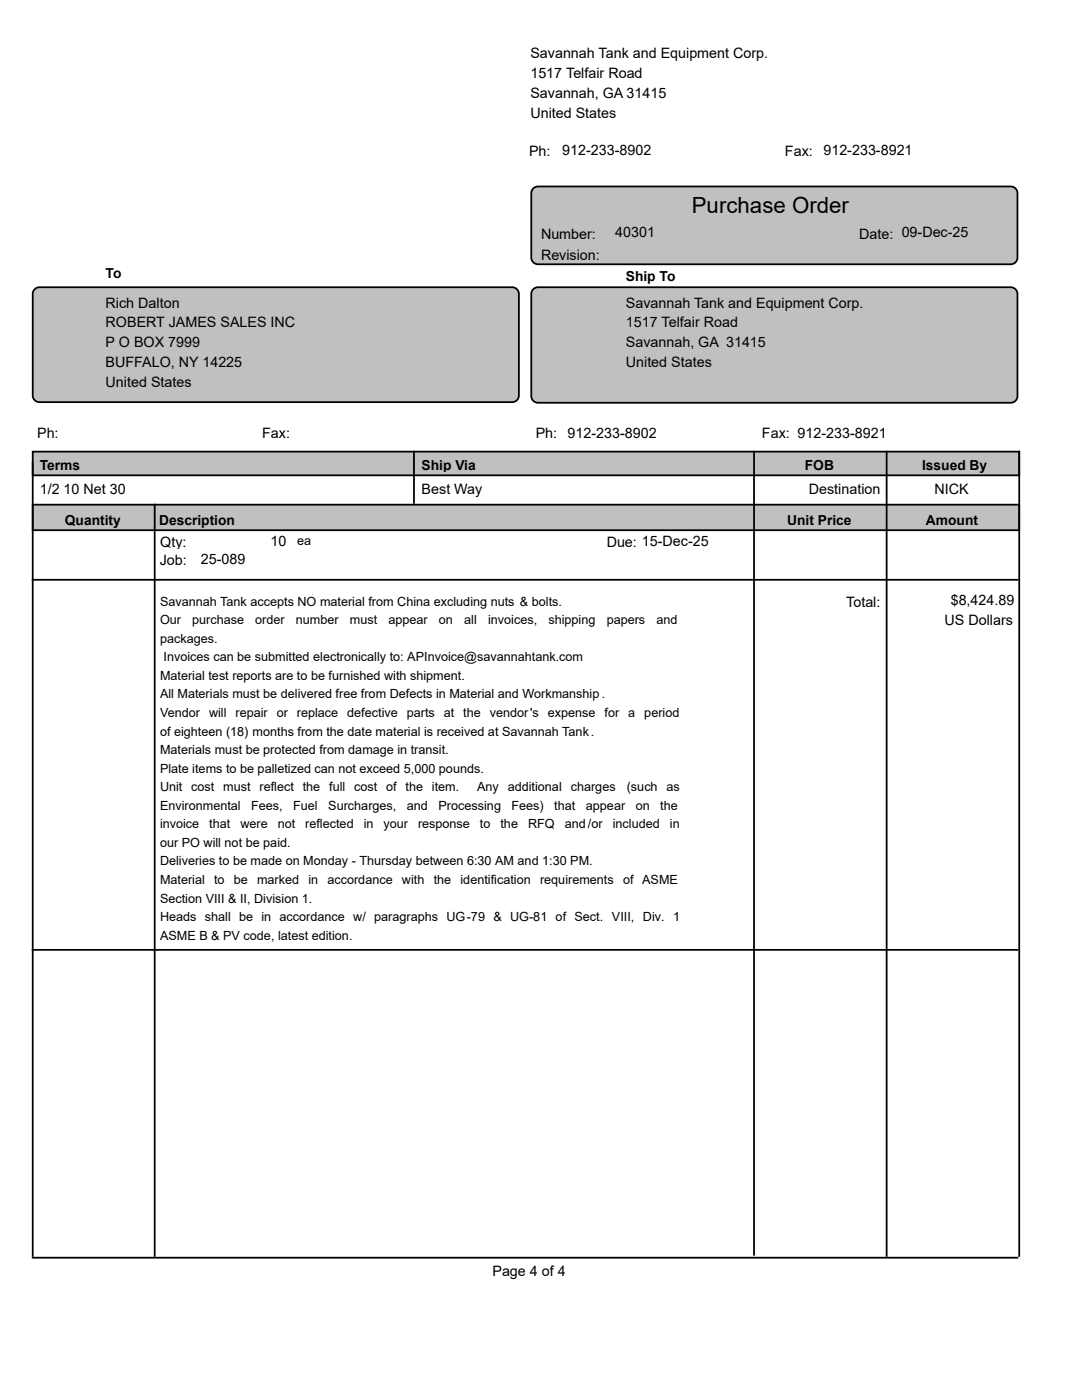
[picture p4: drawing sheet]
<svg xmlns="http://www.w3.org/2000/svg" width="216mm" height="279mm" viewBox="0 0 216 279" stroke-linecap="round" stroke-linejoin="round" font-family="sans-serif">
<defs><g id="words">
<text font-size="4.4" x="138" y="42.6">Purchase Order</text>
<g font-size="2.9">
<text x="105.8" y="11.6">Savannah Tank and Equipment Corp.</text>
<text x="105.8" y="15.6">1517 Telfair Road</text>
<text x="105.8" y="19.6">Savannah, GA 31415</text>
<text x="105.8" y="23.5">United States</text>
<text x="105.6" y="31.2">Ph:</text>
<text x="112.2" y="30.9">912-233-8902</text>
<text x="156.6" y="31.2">Fax:</text>
<text x="164.3" y="30.9">912-233-8921</text>
<text x="107.9" y="47.6">Number:</text>
<text x="122.8" y="47.3">40301</text>
<text x="171.4" y="47.6">Date: 09-Dec-25</text>
<text x="107.9" y="51.9">Revision:</text>
<text x="21.1" y="61.4">Rich Dalton</text>
<text x="21.1" y="65.4">ROBERT JAMES SALES INC</text>
<text x="124.9" y="61.4">Savannah Tank and Equipment Corp.</text>
<text x="124.9" y="65.4">1517 Telfair Road</text>
<text x="21.1" y="69.3">P O BOX 7999</text>
<text x="124.9" y="69.3">Savannah, GA 31415</text>
<text x="21.1" y="73.3">BUFFALO, NY 14225</text>
<text x="21.1" y="77.3">United States</text>
<text x="124.9" y="73.3">United States</text>
<text x="7.4" y="87.3">Ph:</text>
<text x="52.3" y="87.3">Fax:</text>
<text x="106.9" y="87.3">Ph:</text>
<text x="113.2" y="87.3">912-233-8902</text>
<text x="152" y="87.3">Fax: 912-233-8921</text>
<text x="7.9" y="98.6">1/2 10 Net 30</text>
<text x="84.1" y="98.6">Best Way</text>
<text x="161.4" y="98.6">Destination</text>
<text x="186.5" y="98.6">NICK</text>
<text x="31.9" y="112.9">Job:</text>
<text x="32" y="109.2">Qty:</text>
<text x="40.1" y="112.5">25-089</text>
<text x="54" y="108.9">10</text>
<text x="121.1" y="109.2">Due: 15-Dec-25</text>
<text x="168.9" y="121.1">Total:</text>
<text x="188.5" y="124.7">US Dollars</text>
<text x="189.7" y="120.8">$8,424.89</text>
<text x="98.3" y="254.7">Page 4 of 4</text>
</g>
<g font-size="2.8">
<text x="21.1" y="55.4">To</text>
<text x="124.9" y="56.1">Ship To</text>
<text x="7.9" y="93.8">Terms</text>
<text x="84.1" y="93.8">Ship Via</text>
<text x="160.6" y="93.8">FOB</text>
<text x="184" y="93.8">Issued By</text>
<text x="12.9" y="104.8">Quantity</text>
<text x="31.7" y="104.8">Description</text>
<text x="157.1" y="104.8">Unit Price</text>
<text x="184.8" y="104.8">Amount</text>
</g>
<g font-size="2.5">
<text x="59.3" y="108.8">ea</text>
<text x="31.9" y="120.9">Savannah Tank accepts NO material from China excluding nuts &amp; bolts.</text>
<text x="31.9" y="124.6">Our</text>
<text x="38.3" y="124.6">purchase</text>
<text x="50.9" y="124.6">order</text>
<text x="59" y="124.6">number</text>
<text x="69.8" y="124.6">must</text>
<text x="77.5" y="124.6">appear</text>
<text x="87.6" y="124.6">on</text>
<text x="92.6" y="124.6">all</text>
<text x="97.4" y="124.6">invoices,</text>
<text x="109.4" y="124.6">shipping</text>
<text x="121.1" y="124.6">papers</text>
<text x="131" y="124.6">and</text>
<text x="31.9" y="128.3">packages.</text>
<text x="32.6" y="132">Invoices can be submitted electronically to: APInvoice@savannahtank.com</text>
<text x="31.9" y="135.7">Material test reports are to be furnished with shipment.</text>
<text x="31.9" y="139.4">All Materials must be delivered free from Defects in Material and Workmanship .</text>
<text x="31.9" y="143.1">Vendor will</text>
<text x="47" y="143.1">repair or replace</text>
<text x="69.3" y="143.1">defective</text>
<text x="81.2" y="143.1">parts</text>
<text x="88.5" y="143.1">at</text>
<text x="92.4" y="143.1">the</text>
<text x="97.7" y="143.1">vendor's</text>
<text x="109.3" y="143.1">expense</text>
<text x="120.6" y="143.1">for a</text>
<text x="128.6" y="143.1">period</text>
<text x="31.9" y="146.8">of eighteen (18) months from the date material is received at Savannah Tank.</text>
<text x="31.9" y="150.5">Materials must be protected from damage in transit.</text>
<text x="31.9" y="154.2">Plate items to be palletized can not exceed 5,000 pounds.</text>
<text x="31.9" y="157.9">Unit cost must reflect the full cost of the item.</text>
<text x="31.9" y="161.6">Environmental</text>
<text x="50.1" y="161.6">Fees,</text>
<text x="58.5" y="161.6">Fuel</text>
<text x="65.5" y="161.6">Surcharges,</text>
<text x="81.2" y="161.6">and</text>
<text x="87.5" y="161.6">Processing</text>
<text x="95.2" y="157.9">Any</text>
<text x="101.3" y="157.9">additional</text>
<text x="102.1" y="161.6">Fees)</text>
<text x="110.6" y="161.6">that</text>
<text x="113.9" y="157.9">charges</text>
<text x="116.9" y="161.6">appear</text>
<text x="125.1" y="157.9">(such</text>
<text x="126.9" y="161.6">on</text>
<text x="131.8" y="161.6">the</text>
<text x="133" y="157.9">as</text>
<text x="31.9" y="165.3">invoice</text>
<text x="41.8" y="165.3">that</text>
<text x="48" y="165.3">were</text>
<text x="55.4" y="165.3">not</text>
<text x="60.9" y="165.3">reflected</text>
<text x="72.6" y="165.3">in</text>
<text x="76.5" y="165.3">your</text>
<text x="83.4" y="165.3">response</text>
<text x="95.8" y="165.3">to</text>
<text x="99.9" y="165.3">the</text>
<text x="105.4" y="165.3">RFQ</text>
<text x="112.7" y="165.3">and/or</text>
<text x="122.3" y="165.3">included</text>
<text x="133.7" y="165.3">in</text>
<text x="31.9" y="169">our PO will not be paid.</text>
<text x="31.9" y="172.7">Deliveries to be made on Monday - Thursday between 6:30 AM and 1:30 PM.</text>
<text x="31.9" y="176.4">Material</text>
<text x="42.7" y="176.4">to</text>
<text x="46.7" y="176.4">be</text>
<text x="51.3" y="176.4">marked</text>
<text x="61.5" y="176.4">in</text>
<text x="65.3" y="176.4">accordance</text>
<text x="80.2" y="176.4">with</text>
<text x="86.5" y="176.4">the</text>
<text x="91.9" y="176.4">identification</text>
<text x="107.8" y="176.4">requirements</text>
<text x="124.3" y="176.4">of ASME</text>
<text x="31.9" y="180.1">Section VIII &amp; II, Division 1.</text>
<text x="31.9" y="183.8">Heads shall be in accordance w/ paragraphs UG-79 &amp; UG-81 of Sect. VIII, Div. 1</text>
<text x="31.9" y="187.5">ASME B &amp; PV code, latest edition.</text>
</g>
</g></defs>
<g fill="#c0c0c0" stroke="#000" stroke-width=".35">
<path d="M106.3 37.8l.6-.5 .4-.1h94.4a1.33 1.33 0 0 1 1.3 1.3v12.9a1.33 1.33 0 0 1-1.3 1.3h-94.4a1.33 1.33 0 0 1-1.3-1.3v-12.9z"/>
<path d="M6.5 90.1h196.9v4.8h-196.9z"/>
<path d="M6.5 100.7h196.9v5.1h-196.9z"/>
<path d="M6.8 57.9l.6-.5 .4-.1h94.4a1.33 1.33 0 0 1 1.3 1.3v20.3a1.33 1.33 0 0 1-1.3 1.4h-94.4a1.33 1.33 0 0 1-1.3-1.4v-20.3z"/>
<path d="M106.3 57.9l.6-.5 .4-.1h94.4a1.33 1.33 0 0 1 1.3 1.3v20.5a1.33 1.33 0 0 1-1.3 1.3h-94.4a1.33 1.33 0 0 1-1.3-1.3v-20.5z"/>
</g>
<path d="M6.5 92.1v158.7M82.6 90v10.5M150.5 90v160.6M176.9 90v160.8M203.4 90v160.8M6.3 115.7h196.9M30.9 100.5v150.3M6.3 189.6h196.9M6.3 251h196.9" fill="none" stroke="#000" stroke-width=".35"/>
<use href="#words"/>
</svg>
